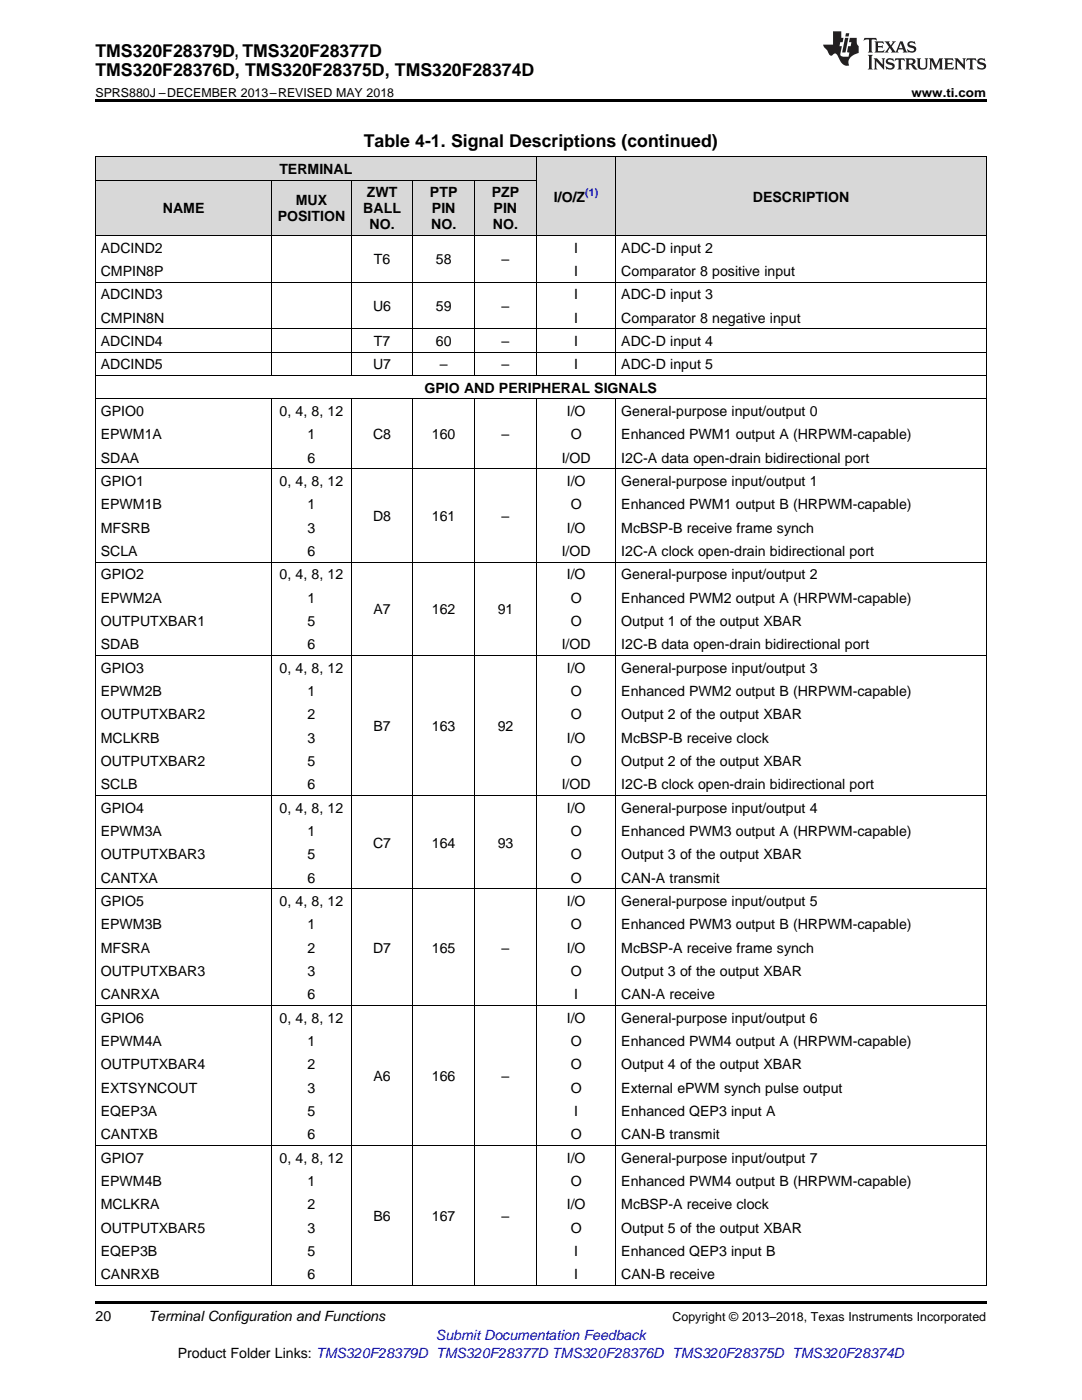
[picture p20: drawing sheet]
<svg xmlns="http://www.w3.org/2000/svg" width="216mm" height="279mm" viewBox="0 0 216 279" stroke-linecap="round" stroke-linejoin="round" font-family="sans-serif">
<defs><g id="words">
<g font-size="3.5">
<text x="19" y="11.3">TMS320F28379D, TMS320F28377D</text>
<text x="19" y="15.2">TMS320F28376D, TMS320F28375D, TMS320F28374D</text>
<text x="72.6" y="29.3">Table 4-1. Signal Descriptions (continued)</text>
</g>
<g font-size="2.8">
<text x="55.7" y="34.7">TERMINAL</text>
<text x="59" y="41">MUX</text>
<text x="73.2" y="39.4">ZWT</text>
<text x="85.8" y="39.4">PTP</text>
<text x="98.1" y="39.4">PZP</text>
<text x="110.5" y="40.3">I/O/Z</text>
<text x="150.2" y="40.3">DESCRIPTION</text>
<text x="32.5" y="42.6">NAME</text>
<text x="55.4" y="44.2">POSITION</text>
<text x="72.5" y="42.6">BALL</text>
<text x="73.7" y="45.8">NO.</text>
<text x="86" y="45.8">NO.</text>
<text x="86.2" y="42.6">PIN</text>
<text x="98.4" y="45.8">NO.</text>
<text x="98.5" y="42.6">PIN</text>
<text x="20.1" y="50.4">ADCIND2</text>
<text x="74.6" y="52.7">T6</text>
<text x="87" y="52.7">58</text>
<text x="100.1" y="52.7">–</text>
<text x="114.6" y="50.4">I</text>
<text x="124" y="50.4">ADC-D input 2</text>
<text x="20.1" y="55.1">CMPIN8P</text>
<text x="20.1" y="59.7">ADCIND3</text>
<text x="114.6" y="55.1">I</text>
<text x="114.6" y="59.7">I</text>
<text x="124" y="55.1">Comparator 8 positive input</text>
<text x="124" y="59.7">ADC-D input 3</text>
<text x="20.1" y="64.4">CMPIN8N</text>
<text x="74.4" y="62.1">U6</text>
<text x="87" y="62.1">59</text>
<text x="100.1" y="62.1">–</text>
<text x="114.6" y="64.4">I</text>
<text x="124" y="64.4">Comparator 8 negative input</text>
<text x="20.1" y="69">ADCIND4</text>
<text x="74.6" y="69">T7</text>
<text x="87" y="69">60</text>
<text x="100.1" y="69">–</text>
<text x="114.6" y="69">I</text>
<text x="124" y="69">ADC-D input 4</text>
<text x="20.1" y="73.7">ADCIND5</text>
<text x="74.4" y="73.7">U7</text>
<text x="87.8" y="73.7">–</text>
<text x="100.1" y="73.7">–</text>
<text x="114.6" y="73.7">I</text>
<text x="124" y="73.7">ADC-D input 5</text>
<text x="20.1" y="83">GPIO0</text>
<text x="55.8" y="83">0, 4, 8, 12</text>
<text x="84.7" y="78.4">GPIO AND PERIPHERAL SIGNALS</text>
<text x="113.1" y="83">I/O</text>
<text x="124" y="83">General-purpose input/output 0</text>
<text x="20.1" y="87.7">EPWM1A</text>
<text x="61.4" y="87.7">1</text>
<text x="74.4" y="87.7">C8</text>
<text x="86.2" y="87.7">160</text>
<text x="100.1" y="87.7">–</text>
<text x="113.9" y="87.7">O</text>
<text x="124" y="87.7">Enhanced PWM1 output A (HRPWM-capable)</text>
<text x="20.1" y="92.3">SDAA</text>
<text x="61.4" y="92.3">6</text>
<text x="112.1" y="92.3">I/OD</text>
<text x="124" y="92.3">I2C-A data open-drain bidirectional port</text>
<text x="20.1" y="97">GPIO1</text>
<text x="20.1" y="101.6">EPWM1B</text>
<text x="55.8" y="97">0, 4, 8, 12</text>
<text x="61.4" y="101.6">1</text>
<text x="113.1" y="97">I/O</text>
<text x="113.9" y="101.6">O</text>
<text x="124" y="97">General-purpose input/output 1</text>
<text x="124" y="101.6">Enhanced PWM1 output B (HRPWM-capable)</text>
<text x="20.1" y="106.3">MFSRB</text>
<text x="61.4" y="106.3">3</text>
<text x="74.4" y="104">D8</text>
<text x="86.2" y="104">161</text>
<text x="100.1" y="104">–</text>
<text x="113.1" y="106.3">I/O</text>
<text x="124" y="106.3">McBSP-B receive frame synch</text>
<text x="20.1" y="110.9">SCLA</text>
<text x="61.4" y="110.9">6</text>
<text x="112.1" y="110.9">I/OD</text>
<text x="124" y="110.9">I2C-A clock open-drain bidirectional port</text>
<text x="20.1" y="115.6">GPIO2</text>
<text x="55.8" y="115.6">0, 4, 8, 12</text>
<text x="113.1" y="115.6">I/O</text>
<text x="124" y="115.6">General-purpose input/output 2</text>
<text x="20.1" y="120.3">EPWM2A</text>
<text x="20.1" y="124.9">OUTPUTXBAR1</text>
<text x="61.4" y="120.3">1</text>
<text x="61.4" y="124.9">5</text>
<text x="74.5" y="122.6">A7</text>
<text x="86.2" y="122.6">162</text>
<text x="99.3" y="122.6">91</text>
<text x="113.9" y="120.3">O</text>
<text x="113.9" y="124.9">O</text>
<text x="124" y="120.3">Enhanced PWM2 output A (HRPWM-capable)</text>
<text x="124" y="124.9">Output 1 of the output XBAR</text>
<text x="20.1" y="129.6">SDAB</text>
<text x="61.4" y="129.6">6</text>
<text x="112.1" y="129.6">I/OD</text>
<text x="124" y="129.6">I2C-B data open-drain bidirectional port</text>
<text x="20.1" y="134.2">GPIO3</text>
<text x="55.8" y="134.2">0, 4, 8, 12</text>
<text x="113.1" y="134.2">I/O</text>
<text x="124" y="134.2">General-purpose input/output 3</text>
<text x="20.1" y="138.9">EPWM2B</text>
<text x="20.1" y="143.5">OUTPUTXBAR2</text>
<text x="61.4" y="138.9">1</text>
<text x="61.4" y="143.5">2</text>
<text x="113.9" y="138.9">O</text>
<text x="113.9" y="143.5">O</text>
<text x="124" y="138.9">Enhanced PWM2 output B (HRPWM-capable)</text>
<text x="124" y="143.5">Output 2 of the output XBAR</text>
<text x="20.1" y="148.2">MCLKRB</text>
<text x="61.4" y="148.2">3</text>
<text x="74.5" y="145.9">B7</text>
<text x="86.2" y="145.9">163</text>
<text x="99.3" y="145.9">92</text>
<text x="113.1" y="148.2">I/O</text>
<text x="124" y="148.2">McBSP-B receive clock</text>
<text x="20.1" y="152.9">OUTPUTXBAR2</text>
<text x="61.4" y="152.9">5</text>
<text x="113.9" y="152.9">O</text>
<text x="124" y="152.9">Output 2 of the output XBAR</text>
<text x="20.1" y="157.5">SCLB</text>
<text x="61.4" y="157.5">6</text>
<text x="112.1" y="157.5">I/OD</text>
<text x="124" y="157.5">I2C-B clock open-drain bidirectional port</text>
<text x="20.1" y="162.2">GPIO4</text>
<text x="20.1" y="166.8">EPWM3A</text>
<text x="55.8" y="162.2">0, 4, 8, 12</text>
<text x="61.4" y="166.8">1</text>
<text x="113.1" y="162.2">I/O</text>
<text x="113.9" y="166.8">O</text>
<text x="124" y="162.2">General-purpose input/output 4</text>
<text x="124" y="166.8">Enhanced PWM3 output A (HRPWM-capable)</text>
<text x="20.1" y="171.5">OUTPUTXBAR3</text>
<text x="61.4" y="171.5">5</text>
<text x="74.4" y="169.2">C7</text>
<text x="86.2" y="169.2">164</text>
<text x="99.3" y="169.2">93</text>
<text x="113.9" y="171.5">O</text>
<text x="124" y="171.5">Output 3 of the output XBAR</text>
<text x="20.1" y="176.1">CANTXA</text>
<text x="61.4" y="176.1">6</text>
<text x="113.9" y="176.1">O</text>
<text x="124" y="176.1">CAN-A transmit</text>
<text x="20.1" y="180.8">GPIO5</text>
<text x="20.1" y="185.5">EPWM3B</text>
<text x="55.8" y="180.8">0, 4, 8, 12</text>
<text x="61.4" y="185.5">1</text>
<text x="113.1" y="180.8">I/O</text>
<text x="113.9" y="185.5">O</text>
<text x="124" y="180.8">General-purpose input/output 5</text>
<text x="124" y="185.5">Enhanced PWM3 output B (HRPWM-capable)</text>
<text x="20.1" y="190.1">MFSRA</text>
<text x="61.4" y="190.1">2</text>
<text x="74.4" y="190.1">D7</text>
<text x="86.2" y="190.1">165</text>
<text x="100.1" y="190.1">–</text>
<text x="113.1" y="190.1">I/O</text>
<text x="124" y="190.1">McBSP-A receive frame synch</text>
<text x="20.1" y="194.8">OUTPUTXBAR3</text>
<text x="61.4" y="194.8">3</text>
<text x="113.9" y="194.8">O</text>
<text x="124" y="194.8">Output 3 of the output XBAR</text>
<text x="20.1" y="199.4">CANRXA</text>
<text x="61.4" y="199.4">6</text>
<text x="114.6" y="199.4">I</text>
<text x="124" y="199.4">CAN-A receive</text>
<text x="20.1" y="204.1">GPIO6</text>
<text x="20.1" y="208.7">EPWM4A</text>
<text x="55.8" y="204.1">0, 4, 8, 12</text>
<text x="61.4" y="208.7">1</text>
<text x="113.1" y="204.1">I/O</text>
<text x="113.9" y="208.7">O</text>
<text x="124" y="204.1">General-purpose input/output 6</text>
<text x="124" y="208.7">Enhanced PWM4 output A (HRPWM-capable)</text>
<text x="20.1" y="213.4">OUTPUTXBAR4</text>
<text x="61.4" y="213.4">2</text>
<text x="74.5" y="215.7">A6</text>
<text x="86.2" y="215.7">166</text>
<text x="100.1" y="215.7">–</text>
<text x="113.9" y="213.4">O</text>
<text x="124" y="213.4">Output 4 of the output XBAR</text>
<text x="20.1" y="218.1">EXTSYNCOUT</text>
<text x="61.4" y="218.1">3</text>
<text x="113.9" y="218.1">O</text>
<text x="124" y="218.1">External ePWM synch pulse output</text>
<text x="20.1" y="222.7">EQEP3A</text>
<text x="20.1" y="227.4">CANTXB</text>
<text x="61.4" y="222.7">5</text>
<text x="61.4" y="227.4">6</text>
<text x="113.9" y="227.4">O</text>
<text x="114.6" y="222.7">I</text>
<text x="124" y="222.7">Enhanced QEP3 input A</text>
<text x="124" y="227.4">CAN-B transmit</text>
<text x="20.1" y="232">GPIO7</text>
<text x="55.8" y="232">0, 4, 8, 12</text>
<text x="113.1" y="232">I/O</text>
<text x="124" y="232">General-purpose input/output 7</text>
<text x="20.1" y="236.7">EPWM4B</text>
<text x="61.4" y="236.7">1</text>
<text x="113.9" y="236.7">O</text>
<text x="124" y="236.7">Enhanced PWM4 output B (HRPWM-capable)</text>
<text x="20.1" y="241.3">MCLKRA</text>
<text x="20.1" y="246">OUTPUTXBAR5</text>
<text x="61.4" y="241.3">2</text>
<text x="61.4" y="246">3</text>
<text x="74.5" y="243.7">B6</text>
<text x="86.2" y="243.7">167</text>
<text x="100.1" y="243.7">–</text>
<text x="113.1" y="241.3">I/O</text>
<text x="113.9" y="246">O</text>
<text x="124" y="241.3">McBSP-A receive clock</text>
<text x="124" y="246">Output 5 of the output XBAR</text>
<text x="20.1" y="250.6">EQEP3B</text>
<text x="61.4" y="250.6">5</text>
<text x="114.6" y="250.6">I</text>
<text x="124" y="250.6">Enhanced QEP3 input B</text>
<text x="20.1" y="255.3">CANRXB</text>
<text x="61.4" y="255.3">6</text>
<text x="114.6" y="255.3">I</text>
<text x="124" y="255.3">CAN-B receive</text>
<text x="19" y="263.6">20</text>
<text x="29.6" y="263.6">Terminal Configuration and Functions</text>
<text x="35.5" y="270.9">Product Folder Links: TMS320F28379D TMS320F28377D TMS320F28376D TMS320F28375D TMS320F28374D</text>
</g>
<text font-size="2.8" fill="#00f" x="87" y="267.4">Submit Documentation Feedback</text>
<g font-size="2.5">
<text x="19" y="19.3">SPRS880J –DECEMBER 2013–REVISED MAY 2018</text>
<text x="181.9" y="19.3">www.ti.com</text>
<text x="134.2" y="263.6">Copyright © 2013–2018, Texas Instruments Incorporated</text>
</g>
<text font-size="2.1" fill="#00f" x="116.8" y="39.1">(1)</text>
</g></defs>
<g fill="#d8d8d8">
<path d="M107.1 31.4h15.8v15.6h-15.8z"/>
<path d="M122.9 31.4h73.9v15.6h-73.9z"/>
<path d="M19 36h35.3v11h-35.3z"/>
<path d="M54.3 36h15.8v11h-15.8z"/>
<path d="M70.1 36h12.3v11h-12.3z"/>
<path d="M82.4 36h12.3v11h-12.3z"/>
<path d="M94.7 36h12.4v11h-12.4z"/>
<path d="M19 31.4h35.3v4.6h-35.3z"/>
<path d="M54.3 31.4h15.8v4.6h-15.8z"/>
<path d="M70.1 31.4h12.3v4.6h-12.3z"/>
<path d="M82.4 31.4h12.3v4.6h-12.3z"/>
<path d="M94.7 31.4h12.4v4.6h-12.4z"/>
</g>
<path d="M19 19.9h177.8v.5h-177.8zM19 259.7h177.8v.5h-177.8z" fill="#000"/>
<g fill="none" stroke="#000" stroke-width=".2">
<path d="M19 36h88.1M19 31.3h177.8M19.1 31.4v225.2M54.2 36v39M70 36v39M82.4 36v39M94.7 36v39M107 31.4v43.6M122.9 31.4v43.6M196.8 31.4v225.2M19 56.3h177.8M19 47h177.8"/>
<path d="M19 79.6h177.8M19 74.9h177.8M19 70.3h177.8M19 65.6h177.8M54.2 79.6v177M70 79.6v177M82.4 79.6v177M94.7 79.6v177M107 79.6v177M122.9 79.6v177M19 93.5h177.8M19 112.2h177.8"/>
<path d="M19 130.8h177.8M19 158.7h177.8M19 177.4h177.8M19 200.6h177.8M19 228.6h177.8M19 256.5h177.8"/>
</g>
<g fill="#231f20">
<path d="M172.5 7.6l-.1 .5 .4-.2h.6v.1v2.1l-.2 .4h.9l-.2-.4v-2.1l.1-.1h.5l.5 .2-.2-.5zM174.5 8.3l.2 .3v1.5l-.2 .4h1.8l.2-.6a1.04 1.04 0 0 1-1.3 .2v-.7h.6l.3 .2v-.6l-.3 .2h-.6v-.6l.8-.1 .4 .3-.2-.5zM176.5 8.3l.9 1.1-.9 1.1h.8l-.2-.2 .4-.7 .5 .7-.2 .2h1.5l-.2-.2 .2-.4h.9l.1 .4-.2 .2h1l-.3-.3-.7-1.9h-.5l-.9 2-.8-1 .9-1h-.8l.1 .3-.4 .5-.3-.6 .1-.2zM179.7 8.6l.4 1h-.7zM181.3 8.4a.63 .63 0 0 0-.2 .7 .63 .63 0 0 0 .6 .4l.6 .2 .1 .2a.75 .75 0 0 1-.7 .4 .75 .75 0 0 1-.6-.5l.1 .7 .1-.1a1.11 1.11 0 0 0 1.5-.6 1.13 1.13 0 0 0-1.2-.8l-.1-.4a1.04 1.04 0 0 1 1.2 .2l-.2-.5-.2 .1-.4-.2zM173.2 10.9l.2 .4v2.2l-.2 .4h1l-.3-.4v-2.2l.3-.4zM174.3 11.6l.3 .4v1.5l-.3 .4h.8l-.2-.4v-1.3l1.5 1.7v-1.9l.2-.4h-.7l.2 .4v.9l-1.1-1.3zM177 11.8a.62 .62 0 0 0-.2 .7 .62 .62 0 0 0 .6 .4l.6 .1 .1 .3a.76 .76 0 0 1-.7 .3 .76 .76 0 0 1-.7-.4l.2 .7 .1-.1a1.11 1.11 0 0 0 1.5-.6 1.13 1.13 0 0 0-1.2-.8l-.1-.4a1.04 1.04 0 0 1 1.2 .2l-.2-.6-.2 .1-.5-.1zM178.7 11.6l-.2 .6a.61 .61 0 0 1 .8-.3v1.6l-.2 .4h.9l-.2-.4v-1.6a.63 .63 0 0 1 .7 .3l-.1-.6zM180.6 11.6l.3 .4v1.5l-.3 .4h1l-.2-.2-.1-.8 .6 .2a.76 .76 0 0 0 1.2 .7l-1-1a.58 .58 0 0 0 .6-.5 .58 .58 0 0 0-.5-.6zM181.4 11.9h.1a.45 .45 0 0 1 .5 .1 .45 .45 0 0 1 .1 .5l-.8 .2zM182.9 11.6l.2 .2a2.17 2.17 0 0 0 .3 1.9 .99 .99 0 0 0 1.6-.6v-1.1l.2-.4h-.7l.2 .2a1.92 1.92 0 0 1-.2 1.8 .6 .6 0 0 1-.9-.5v-1.1l.2-.4zM185.4 11.6l.2 .4v1.5l-.2 .4h.7l-.2-.4v-1.4l.8 1.8 .8-1.8v1.4l-.2 .4h.9l-.2-.4v-1.5l.2-.4h-.8l-.6 1.5-.6-1.5zM188.4 11.6l.2 .4v1.5l-.2 .4h1.8l.1-.6a1.04 1.04 0 0 1-1.2 .1v-.6h.5l.4 .2v-.6l-.4 .2h-.5v-.7h.8l.3 .3-.1-.6zM190.5 11.6l.2 .4v1.5l-.2 .4h.7l-.2-.4v-1.3l1.5 1.7v-1.9l.2-.4h-.7l.2 .4v.9l-1.1-1.3zM192.9 11.6l-.1 .6a.61 .61 0 0 1 .7-.3l.1 1.6-.3 .4h1l-.3-.4 .1-1.6a.63 .63 0 0 1 .7 .3l-.1-.6zM195.2 11.8a.62 .62 0 0 0-.2 .7 .62 .62 0 0 0 .6 .4l.6 .1 .1 .3a.76 .76 0 0 1-.7 .3 .76 .76 0 0 1-.6-.4l.1 .7 .1-.1a1.11 1.11 0 0 0 1.6-.6 1.13 1.13 0 0 0-1.3-.8l-.1-.4a1.04 1.04 0 0 1 1.2 .2l-.1-.6-.2 .1-.5-.1z"/>
<path d="M166.2 6.3v2.6h-1.9v.4l.8 .9a.91 .91 0 0 0 1 .8 .56 .56 0 0 1 .5-.3 .56 .56 0 0 1 .5 .3l.4 .8a1.53 1.53 0 0 0 1.9 1.2 1.54 1.54 0 0 1 1-2.1l.9-.3v-1.4a1.52 1.52 0 0 1-.4-1.6h-1.3l-.2 .8h.5l-.2 .8h-.5l-.1 1v.2l.4 .1-.2 .8a1.93 1.93 0 0 1-1.6-.3l.3-1.8h-.5l.2-.8h.4l.2-.8h-.4v-1.3zM168.6 7.6l-.6 2.9h.7l.6-2.9zM168.8 6.6l-.1 .7h.6l.2-.7z"/>
</g>
<use href="#words"/>
</svg>
